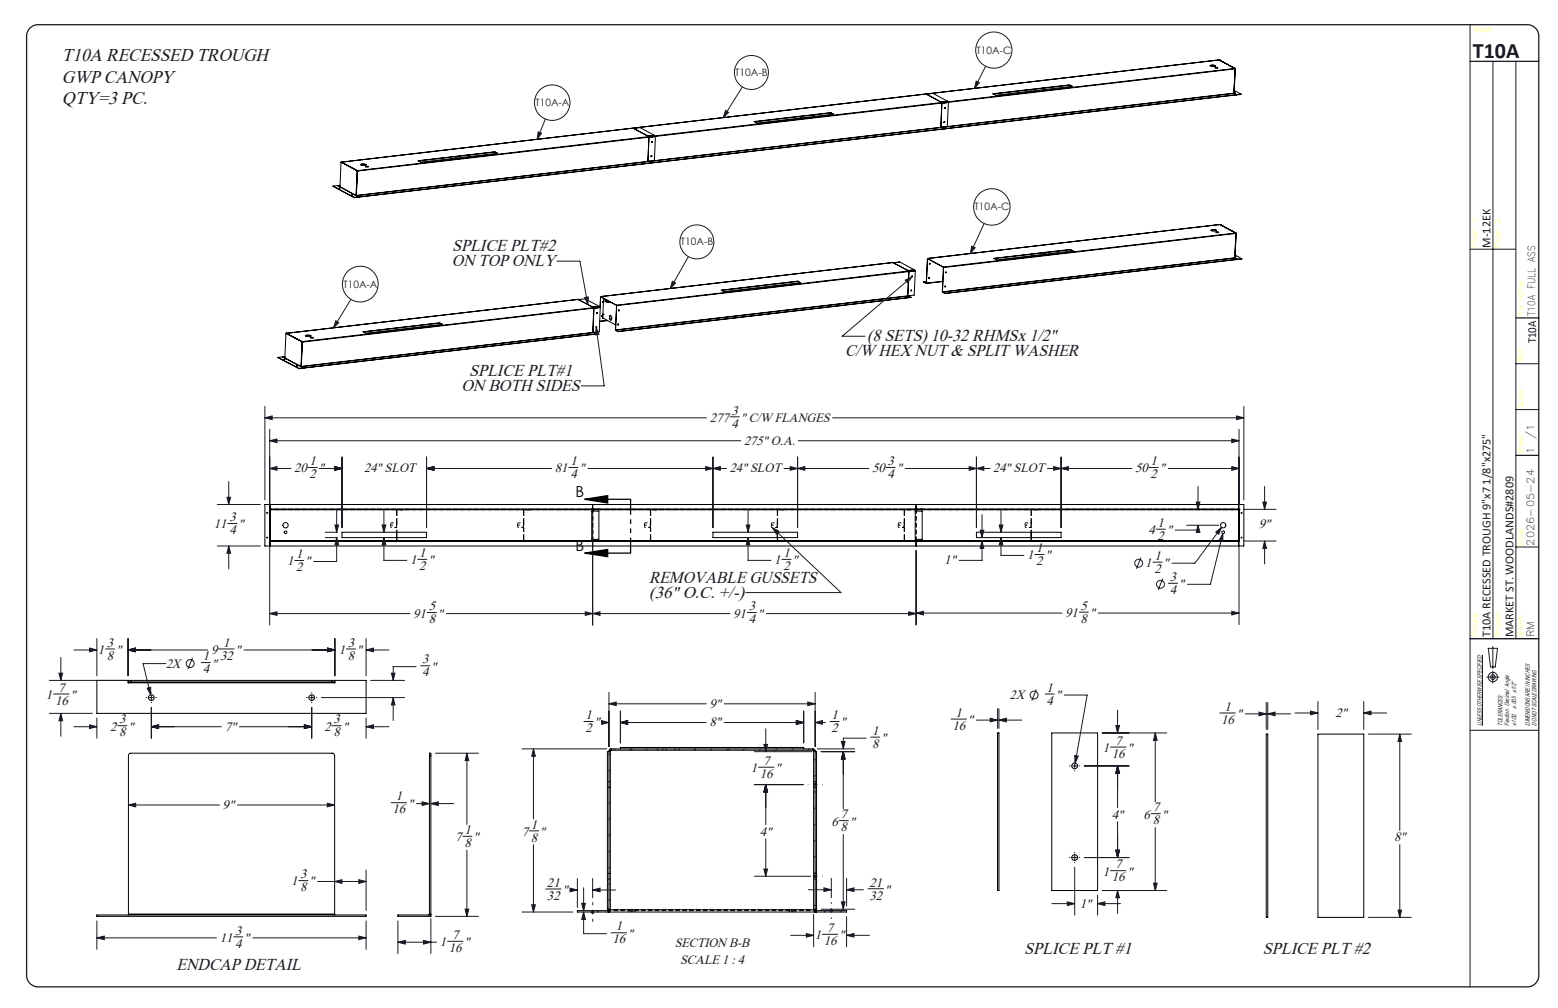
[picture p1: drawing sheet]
<svg xmlns="http://www.w3.org/2000/svg" width="432mm" height="279mm" viewBox="0 0 432 279" stroke-linecap="round" stroke-linejoin="round" font-family="sans-serif">
<defs><g id="words">
<text font-size="6.1" fill="#191924" x="408.2" y="16.1">T10A</text>
<g font-size="5.1" fill="#191924">
<text x="17.2" y="17">T10A RECESSED TROUGH</text>
<text x="17.2" y="22.9">GWP CANOPY</text>
<text x="17.2" y="28.9">QTY=3 PC.</text>
</g>
<g font-size="4.7" fill="#191924">
<text x="125.3" y="69.7">SPLICE PLT#2</text>
<text x="125.2" y="73.8">ON TOP ONLY</text>
<text x="240.3" y="94.6">(8 SETS) 10-32 RHMSx 1/2&quot;</text>
<text x="234.2" y="98.8">C/W HEX NUT &amp; SPLIT WASHER</text>
<text x="130" y="104.2">SPLICE PLT#1</text>
<text x="127.9" y="108.4">ON BOTH SIDES</text>
<text x="179.9" y="161.5">REMOVABLE GUSSETS</text>
<text x="179.9" y="165.7">(36&quot; O.C. +/-)</text>
<text x="48.9" y="268.8">ENDCAP DETAIL</text>
<text x="283.9" y="264.3">SPLICE PLT #1</text>
<text x="350" y="264.3">SPLICE PLT #2</text>
</g>
<g font-size="4.2">
<text x="159.5" y="137.9">B</text>
<text x="159.5" y="152.8">B</text>
</g>
<g font-size="3.7" fill="#191924">
<text x="196.7" y="116.9">277</text>
<text x="202.8" y="114.9">3</text>
<text x="202.8" y="118.5">4</text>
<text x="205.3" y="116.9">&quot; C/W FLANGES</text>
<text x="206.2" y="123.3">275&quot; O.A.</text>
<text x="81.5" y="130.9">20</text>
<text x="85.8" y="129">1</text>
<text x="88.3" y="130.9">&quot;</text>
<text x="101" y="130.9">24&quot; SLOT</text>
<text x="153.8" y="130.9">81</text>
<text x="158.1" y="129">1</text>
<text x="160.6" y="130.9">&quot;</text>
<text x="202.2" y="130.9">24&quot; SLOT</text>
<text x="241.7" y="130.9">50</text>
<text x="246" y="129">3</text>
<text x="248.5" y="130.9">&quot;</text>
<text x="275.3" y="130.9">24&quot; SLOT</text>
<text x="314.6" y="130.9">50</text>
<text x="318.9" y="129">1</text>
<text x="321.4" y="130.9">&quot;</text>
<text x="85.8" y="132.6">2</text>
<text x="158.1" y="132.6">4</text>
<text x="246" y="132.6">4</text>
<text x="318.9" y="132.6">2</text>
<text x="59.3" y="146.5">11</text>
<text x="63.6" y="148.1">4</text>
<text x="63.6" y="144.5">3</text>
<text x="66.1" y="146.5">&quot;</text>
<text x="318.3" y="148">4</text>
<text x="320.8" y="149.6">2</text>
<text x="320.8" y="146">1</text>
<text x="323.4" y="148">&quot;</text>
<text x="348.9" y="146.5">9&quot;</text>
<text x="82.1" y="154.7">1</text>
<text x="116.2" y="154.4">1</text>
<text x="217.1" y="154.4">1</text>
<text x="284.7" y="155.1">1</text>
<text x="287.2" y="153.1">1</text>
<text x="289.7" y="155.1">&quot;</text>
<text x="319.9" y="155.2">1</text>
<text x="79.6" y="156.7">1</text>
<text x="82.1" y="158.3">2</text>
<text x="84.6" y="156.7">&quot;</text>
<text x="113.7" y="156.4">1</text>
<text x="116.2" y="158">2</text>
<text x="118.7" y="156.4">&quot;</text>
<text x="214.6" y="156.4">1</text>
<text x="217.1" y="158">2</text>
<text x="219.6" y="156.4">&quot;</text>
<text x="261.7" y="156.4">1&quot;</text>
<text x="287.2" y="156.7">2</text>
<text x="317.4" y="157.2">1</text>
<text x="319.9" y="158.8">2</text>
<text x="322.5" y="157.2">&quot;</text>
<text x="324.2" y="161.1">3</text>
<text x="324.2" y="164.7">4</text>
<text x="326.7" y="163.1">&quot;</text>
<text x="114.5" y="171.2">91</text>
<text x="118.8" y="172.8">8</text>
<text x="118.8" y="169.2">5</text>
<text x="121.4" y="171.2">&quot;</text>
<text x="203.2" y="171.2">91</text>
<text x="207.5" y="169.2">3</text>
<text x="207.5" y="172.8">4</text>
<text x="210.1" y="171.2">&quot;</text>
<text x="295.2" y="171">91</text>
<text x="299.5" y="169.1">5</text>
<text x="299.5" y="172.7">8</text>
<text x="302" y="171">&quot;</text>
<text x="29.6" y="179.3">3</text>
<text x="61.9" y="179.3">1</text>
<text x="96.4" y="179.3">3</text>
<text x="27.1" y="181.3">1</text>
<text x="29.6" y="182.9">8</text>
<text x="32.2" y="181.3">&quot;</text>
<text x="46" y="185">2X</text>
<text x="56.2" y="183">1</text>
<text x="58.5" y="181.3">9</text>
<text x="58.7" y="185">&quot;</text>
<text x="61" y="182.9">32</text>
<text x="65.3" y="181.3">&quot;</text>
<text x="93.9" y="181.3">1</text>
<text x="96.4" y="182.9">8</text>
<text x="98.9" y="181.3">&quot;</text>
<text x="117" y="183.9">3</text>
<text x="119.5" y="185.9">&quot;</text>
<text x="16.1" y="191.7">7</text>
<text x="56.2" y="186.6">4</text>
<text x="117" y="187.5">4</text>
<text x="290.1" y="191.8">1</text>
<text x="12.7" y="193.7">1</text>
<text x="15.3" y="195.3">16</text>
<text x="19.5" y="193.7">&quot;</text>
<text x="196.6" y="196.2">9&quot;</text>
<text x="279.9" y="193.7">2X</text>
<text x="290.1" y="195.4">4</text>
<text x="292.6" y="193.7">&quot;</text>
<text x="339.4" y="197">1</text>
<text x="30.5" y="202.5">2</text>
<text x="33.1" y="200.5">3</text>
<text x="35.6" y="202.5">&quot;</text>
<text x="62.3" y="202.5">7&quot;</text>
<text x="89.9" y="202.5">2</text>
<text x="92.5" y="200.5">3</text>
<text x="95" y="202.5">&quot;</text>
<text x="162.2" y="203">2</text>
<text x="162.2" y="199.4">1</text>
<text x="164.8" y="201.4">&quot;</text>
<text x="196.6" y="201.4">8&quot;</text>
<text x="230.4" y="199.4">1</text>
<text x="230.4" y="203">2</text>
<text x="233" y="201.4">&quot;</text>
<text x="241.7" y="203.7">1</text>
<text x="264" y="202.3">16</text>
<text x="264.9" y="198.7">1</text>
<text x="268.3" y="200.7">&quot;</text>
<text x="338.5" y="200.6">16</text>
<text x="342.8" y="199">&quot;</text>
<text x="370.1" y="198.7">2&quot;</text>
<text x="33.1" y="204.1">8</text>
<text x="92.5" y="204.1">8</text>
<text x="241.7" y="207.3">8</text>
<text x="244.3" y="205.7">&quot;</text>
<text x="305.6" y="208.5">1</text>
<text x="309" y="206.5">7</text>
<text x="312.4" y="208.5">&quot;</text>
<text x="208.1" y="214">1</text>
<text x="210.6" y="215.6">16</text>
<text x="211.5" y="212">7</text>
<text x="214.9" y="214">&quot;</text>
<text x="308.1" y="210.1">16</text>
<text x="109.7" y="221.9">1</text>
<text x="61.7" y="224.2">9&quot;</text>
<text x="108.8" y="225.5">16</text>
<text x="113.1" y="223.9">&quot;</text>
<text x="233" y="226.8">7</text>
<text x="308.2" y="226.9">4&quot;</text>
<text x="316.9" y="226.9">6</text>
<text x="319.5" y="224.9">7</text>
<text x="322" y="226.9">&quot;</text>
<text x="126.2" y="233.2">7</text>
<text x="128.7" y="231.2">1</text>
<text x="131.2" y="233.2">&quot;</text>
<text x="144.6" y="231.7">7</text>
<text x="147.1" y="229.7">1</text>
<text x="147.1" y="233.3">8</text>
<text x="149.7" y="231.7">&quot;</text>
<text x="210.6" y="231.7">4&quot;</text>
<text x="230.5" y="228.8">6</text>
<text x="233" y="230.4">8</text>
<text x="235.5" y="228.8">&quot;</text>
<text x="319.5" y="228.5">8</text>
<text x="386.4" y="233.2">8&quot;</text>
<text x="128.7" y="234.8">8</text>
<text x="80.7" y="245.4">1</text>
<text x="83.2" y="243.4">3</text>
<text x="85.7" y="245.4">&quot;</text>
<text x="151.6" y="245.8">21</text>
<text x="241" y="245.7">21</text>
<text x="305.6" y="242.7">1</text>
<text x="308.1" y="244.3">16</text>
<text x="309" y="240.7">7</text>
<text x="312.4" y="242.7">&quot;</text>
<text x="83.2" y="247">8</text>
<text x="151.6" y="249.4">32</text>
<text x="155.9" y="247.8">&quot;</text>
<text x="241" y="249.3">32</text>
<text x="245.3" y="247.7">&quot;</text>
<text x="299.3" y="251.6">1&quot;</text>
<text x="170.6" y="257.9">1</text>
<text x="60.9" y="261.1">11</text>
<text x="65.2" y="259.1">3</text>
<text x="65.2" y="262.7">4</text>
<text x="67.7" y="261.1">&quot;</text>
<text x="121.9" y="262.3">1</text>
<text x="124.4" y="263.9">16</text>
<text x="125.3" y="260.3">7</text>
<text x="128.7" y="262.3">&quot;</text>
<text x="169.8" y="261.5">16</text>
<text x="174" y="259.9">&quot;</text>
<text x="187" y="262.6">SECTION B-B</text>
<text x="225.8" y="260.4">1</text>
<text x="228.3" y="262">16</text>
<text x="229.2" y="258.4">7</text>
<text x="232.6" y="260.4">&quot;</text>
<text x="188.5" y="267.1">SCALE 1 : 4</text>
</g>
<g font-size="3.4" fill="#191924">
<text x="413.1" y="68.7" transform="rotate(-90 413.1 68.7)">M-12EK</text>
<text x="425.7" y="95.2" transform="rotate(-90 425.7 95.2)">T10A</text>
<text x="413.1" y="176.6" transform="rotate(-90 413.1 176.6)">T10A RECESSED TROUGH 9&quot;x7 1/8&quot;x275&quot;</text>
<text x="419.4" y="176.6" transform="rotate(-90 419.4 176.6)">MARKET ST. WOODLANDS#2809</text>
</g>
<g font-size="2.8" fill="#191924">
<text x="270.7" y="14.8">T10A-C</text>
<text x="203.8" y="21.1">T10A-B</text>
<text x="148.4" y="29.4">T10A-A</text>
<text x="270.1" y="58.3">T10A-C</text>
<text x="188.7" y="68">T10A-B</text>
<text x="95.2" y="79.7">T10A-A</text>
<text x="425.5" y="87.7" transform="rotate(-90 425.5 87.7)">T10A FULL ASS</text>
<text x="425.2" y="125.8" transform="rotate(-90 425.2 125.8)">1</text>
<text x="425.2" y="121.7" transform="rotate(-90 425.2 121.7)">/1</text>
<text x="425.2" y="151.2" transform="rotate(-90 425.2 151.2)">2026-05-24</text>
<text x="425.2" y="176.6" transform="rotate(-90 425.2 176.6)">RM</text>
</g>
<g font-size="2.1" fill="#ff0">
<text x="408.2" y="8.9">Sheet:</text>
<text x="409.5" y="68.7" transform="rotate(-90 409.5 68.7)">Finish 1:</text>
<text x="415.8" y="68.7" transform="rotate(-90 415.8 68.7)">Finish 2:</text>
<text x="422.2" y="87.7" transform="rotate(-90 422.2 87.7)">File name:</text>
<text x="422.2" y="100.4" transform="rotate(-90 422.2 100.4)">REV.:</text>
<text x="422.2" y="113.1" transform="rotate(-90 422.2 113.1)">Scale:</text>
<text x="422.2" y="125.8" transform="rotate(-90 422.2 125.8)">Sheet:</text>
<text x="422.2" y="151.2" transform="rotate(-90 422.2 151.2)">Date:</text>
<text x="409.5" y="176.6" transform="rotate(-90 409.5 176.6)">Fixture:</text>
<text x="415.8" y="176.6" transform="rotate(-90 415.8 176.6)">Project:</text>
<text x="422.2" y="176.6" transform="rotate(-90 422.2 176.6)">Drawn:</text>
</g>
<g font-size="1.7" fill="#191924">
<text x="420.2" y="196.6" transform="rotate(-90 420.2 196.6)">± .005 ±1/2°</text>
<text x="410.7" y="201.1" transform="rotate(-90 410.7 201.1)">UNLESS OTHERWISE SPECIFIED:</text>
<text x="416.4" y="201.1" transform="rotate(-90 416.4 201.1)">TOLERANCES:</text>
<text x="418.3" y="201.1" transform="rotate(-90 418.3 201.1)">Fraction Decimal Angle</text>
<text x="420.2" y="201.1" transform="rotate(-90 420.2 201.1)">±1/32</text>
<text x="424" y="201.1" transform="rotate(-90 424 201.1)">DIMENSIONS ARE IN INCHES</text>
<text x="425.9" y="201.1" transform="rotate(-90 425.9 201.1)">DO NOT SCALE DRAWING</text>
</g>
</g></defs>
<g fill="none" stroke="#191924" stroke-width=".28">
<path d="M273.2 18.4l-3.1 6.1M407.4 6.8v266.7M413.8 17v160M420.1 17v160M149.2 36.5l.9 .4-1.2 1.7zM151.2 33l-2.3 5.6M201.1 30.6l.8 .6-1.5 1.4zM205.7 24.1l-5.3 8.5M270.5 22.5l.9 .4-1.3 1.6zM154.4 72.4h6.3l2.2 12M186.3 78l.9 .5-1.4 1.5zM190.8 71.2l-5 8.8"/>
<path d="M250.9 77.6l1.9-.9-1.3 1.7zM252.8 76.7l-19.4 16.5h6.3M269.3 68.2l1 .5-1.4 1.6zM272.8 61.9l-3.9 8.4M407.4 69.1h12.7M93.1 88.9l.8 .5-1.5 1.5zM97.3 83l-4.9 7.9M162.1 82.5l1-.2-.2 2.1zM165.2 90.8l.8 1.9-1 .2zM165.2 90.8l2.3 16.2h-6.4M73.4 115.8l2-.5v1zM73.4 112.6v26"/>
<path d="M73.4 115.8h122.4M74.8 119v21M202.4 115.5h2.5M230.8 115.8h113.9M342.7 115.3l2 .5-2 .5zM343.4 119v21M344.7 112.6v26M420.1 113.5h6.4M420.1 100.8h6.4M60.2 139.8h11.9M62.9 137.8h1l-.5 2zM63.4 133.5v6.3"/>
<path d="M74.8 122.2l2-.5v1zM74.8 129.9l2-.6v1.1zM74.8 122.2h130.5M74.8 129.9h5.8M85.4 129.6h2.5M88.4 129.9h6.4M92.7 129.3l2.1 .6-2.1 .5zM94.8 126.7v19.6M118.2 129.9l2.1-.6v1.1zM118.2 129.9h34.7M118.2 126.7v19.6M157.7 129.6h2.5"/>
<path d="M162.9 129.9h38.5M195.6 129.3l2 .6-2 .5zM197.6 129.9l2-.6v1.1zM197.6 126.7v19.6M217.3 129.9h23.5M219 129.3l2.1 .6-2.1 .5zM221.1 129.9l2-.6v1.1zM221.1 126.7v19.6M221.2 122.2h122.2M245.6 129.6h2.5M250.9 129.9h23.5M268.6 129.3l2 .6-2 .5z"/>
<path d="M270.6 129.9l2.1-.6v1.1zM270.6 126.7v19.6M290.3 129.9h23.4M292 129.3l2.1 .6-2.1 .5zM294.1 129.9l2-.6v1.1zM294.1 126.7v19.6M318.5 129.6h2.5M323.8 129.9h19.6M331.5 139.2h1.1l-.6 2zM332 134.8v6.4M341.4 121.7l2 .5-2 .5zM341.4 129.3l2 .6-2 .5z"/>
<path d="M350 139.2h1l-.5 2zM350.5 134.8v6.4M60.2 151.3h11.9M63.1 145.1h2.6M63.4 151.3l.5 2.1h-1zM63.4 151.3v6.4M74.8 151.1v22.1M81.7 155.4h2.5M90.1 147.5h3.4M90.1 149h3.4M92.8 145.5h1l-.5 2zM93.3 149l.5 2h-1z"/>
<path d="M93.3 149v6.6h-6.3M93.3 141.2v6.3M105.9 145.5h1l-.5 2zM106.4 149l.5 2h-1zM106.4 149v6.3h6.3M106.4 141.2v6.3M115.8 155h2.5M164.3 142.6v30.6M206.8 145.5h1l-.5 2zM207.3 149l.5 2h-1zM207.3 149v6.3h6.4M207.3 141.2v6.3"/>
<path d="M214 146.2l1.8 1-.6 .8zM214 146.2l19.1 18.1h-26.4M216.7 155h2.6M253.9 152.6v20.6M271.6 147h1.1l-.5 2zM272.2 150l.5 2h-1.1zM272.2 150v5.3h-6.4M272.2 142.7v6.3M276.9 145.5h1.1l-.6 2zM277.4 149l.6 2h-1.1zM277.4 149v5h6.4M277.4 141.2v6.3"/>
<path d="M286.8 153.7h2.5M316.2 154.6l-1.2 3.1M319.5 155.8h2.6M320.4 146.7h2.6M328.9 145.6h8.8M332 145.6l.6 2h-1.1zM332 145.6v1.3h-6.3M336.9 147.5l1.7-1.3-.9 1.9zM338.6 146.2l-7.4 9.9h-6.4M338.9 147.9v2.1l-1-.2zM338.9 147.9l-3.4 14.1h-6.4M343.4 151.1v22"/>
<path d="M344.6 141.2h9.1M344.6 150h9.1M350.5 150l.5 2h-1zM350.5 150v6.3M420.1 151.6h6.4M24.8 179.6l2 .6-2 .5zM26.8 177v10.3M29.2 179.9h2.5M35.5 177v10.3M60.6 179.9h4.3M74.8 170.1l2-.5v1zM74.8 170.1h38.8"/>
<path d="M90.8 179.6l2 .6-2 .5zM92.8 177v10.3M96 179.9h2.5M101.5 177v10.3M118.4 169.8h2.6M123.7 170.1h78.6M162.2 169.6l2.1 .5-2.1 .5zM164.3 170.1l2-.5v1zM207.1 169.8h2.6M212.4 170.1h41.5M251.8 169.6l2.1 .5-2.1 .5zM253.9 169.9l2-.5v1.1z"/>
<path d="M253.9 169.9h40.4M299.1 169.7h2.5M304.4 169.9h39M322.3 160.4l-1.3 3.1M323.8 161.7h2.6M341.4 169.4l2 .5-2 .6zM407.4 177h19.1M412.5 179.7h2.5l-.6 5.2h-1.3zM413.7 179.2v6.1M13.7 188.6h21.3M13.7 197.7h11.9M14.9 192.4h4.3"/>
<path d="M16.3 186.6h1.1l-.5 2zM16.9 197.7l.5 2.1h-1.1zM16.9 182.2v6.4M16.9 197.7v6.4M20.5 180.2h6.3M26.8 199v5.6M35.5 180.2l2-.6v1.1zM35.5 180.2h22.1M40.5 193.4h.2M40.8 190.7l1-.2-.1 2.1zM41.3 193.4h1.3M41.9 191.9v.2"/>
<path d="M41.9 192.7v1.3M41.9 194.6v.2M41.9 196.1v8.5M43.2 193.4h.2M46 183.9h-6.3l2 8.7M53.3 182.4l-1.2 3.1M55.8 183.7h2.5M67.7 180.2h25.1M84.9 193.4h.2M85.8 193.4h1.2M86.4 191.9v.2M86.4 192.7v1.3"/>
<path d="M86.4 194.6v.2M86.4 196.1v8.5M87.7 193.4h.1M89.1 193.4h23M101.5 180.2l2-.6v1.1zM101.5 199v5.6M101.5 180.2h6.3M102.7 188.6h9.4M108.5 186.6h1l-.5 2zM109 193.4l.5 2h-1zM109 193.4v6.3M115.3 184.8h-6.3v3.8"/>
<path d="M116.6 184.5h2.5M161.8 200h2.6M166.7 199.7l2.1 .6-2.1 .5zM168.8 195.1l2-.5v1zM168.8 191.9v15M168.8 195.1h26.9M171.9 197.1v8.8M200.7 195.1h25.2M220.7 199.7l2 .6-2 .5zM222.7 197.1v8.8M223.9 194.6l2 .5-2 .5zM225.9 191.9v15"/>
<path d="M230 200h2.6M263.6 199.3h4.3M270.6 199.6h5.9M274.4 199.1l2.1 .5-2.1 .5zM276.5 196.4v5.5M276.9 199.6l2-.5v1zM276.9 196.4v5.5M276.9 199.6h6.3M287.2 191.1l-1.2 3.1M289.7 192.4h2.5M295 192.7h6.3l-3.3 18.8M309.7 196.8v6.4"/>
<path d="M338.1 197.6h4.3M345.1 197.9h5.8M348.9 197.4l2 .5-2 .5zM350.9 194.7v7.5M351.4 197.9l2-.5v1zM351.4 194.7v7.5M351.4 197.9h6.3M358.9 197.6h6.4M363.2 197.1l2.1 .5-2.1 .5zM365.3 194.5v7.7M378 197.6l2-.5v1zM378 197.6h6.3"/>
<path d="M378 194.5v7.7M410.9 181.5v19.6M412.1 187.7h3.3M413.7 186v3.4M20.5 201.4h6.3M24.8 200.9l2 .5-2 .5zM32.7 201.2h2.5M41.9 201.4l2.1-.5v1zM41.9 201.4h19.4M66.4 201.4h20M84.3 200.9l2.1 .5-2.1 .5zM92 201.2h2.6"/>
<path d="M101.5 201.4l2-.5v1zM101.5 201.4h6.3M120.7 208.8h11.9M129.4 208.8l.5 2h-1zM129.4 208.8v19.7M144.7 207.6h23.4M147.8 207.6l.6 2h-1zM147.8 207.6v19.4M167.1 200.3h1.7M169.2 208.8l-.4 .4M169.2 213.3l-.4 .4M169.2 217.8l-.4 .4"/>
<path d="M170.4 207.6l-.4 .4M171.9 200.3l2.1-.6v1.1zM171.9 200.3h23.8M174.9 207.6l-.4 .4M179.4 207.6l-.4 .4M183.9 207.6l-.5 .4M188.3 207.6l-.3 .4M192.8 207.6l-.4 .4M197.3 207.6l-.4 .4M200.7 200.3h22M201.8 207.6l-.4 .4M206.3 207.6l-.4 .4"/>
<path d="M209.1 217.5h13.5M209.1 208.4h15.9M210.2 212.7h4.3M210.8 207.6l-.4 .4M211.7 206.3h1l-.5 2.1zM212.2 217.5l.5 2h-1zM212.2 202v6.4M212.2 217.5v11.1M215.3 207.6l-.4 .4M219.8 207.6l-.4 .4M224.3 207.6l-.4 .4M225.4 217.5h1"/>
<path d="M225.6 217.1l.7 .7M225.9 200.3l2-.6v1.1zM225.9 210.4l-.4 .4M225.9 214.9l-.4 .4M225.9 219.4l-.4 .4M225.9 217v1M225.9 200.3h2.9M226.3 217.1l-.7 .7M226.5 207.6h10.4M227.6 208.4h9.3M233.2 205.5h1l-.5 2.1zM233.7 208.4l.5 2h-1z"/>
<path d="M233.7 208.4v15.8M240.1 204.6h-6.4v3M241.3 204.3h2.5M296.4 212.3h.2M297.2 212.3h1.3M297.9 209.4l.9 .2-.8 1.9zM297.9 210.9v.1M297.9 211.7v1.2M297.9 213.6v.1M299.1 212.3h.2M300.5 212.3h12.4M305.5 203.2h17.9"/>
<path d="M307.8 207.1h4.2M309.2 201.1h1.1l-.6 2.1zM309.7 212.3l.6 2h-1.1zM309.7 212.3v11.5M320.2 203.2l.5 2h-1zM320.2 203.2v19M379.2 203.5h11.9M387.9 203.5l.5 2h-.9zM387.9 203.5v26.7M407.4 202.4h19.1M35.6 223.1l2-.5v1.1zM35.6 223.1h25.2"/>
<path d="M65.8 223.1h26.9M90.7 222.6l2 .5-2 .6zM108.4 222.5h4.3M115.4 222.7h3.6M117 222.2l2 .5-2 .6zM119.4 222.7l2.1-.5v1.1zM119.4 222.7h6.4M128.3 231.8h2.5M129.4 235.7v18.3M146.7 230.3h2.6M147.8 234.1v18.7M169.2 222.3l-.4 .4"/>
<path d="M169.2 226.8l-.4 .4M169.2 231.2l-.4 .5M169.2 235.8l-.4 .3M212.2 232.5v10.4M225.9 223.9l-.4 .4M225.9 228.4l-.4 .4M225.9 232.9l-.4 .4M225.9 237.4l-.4 .4M232.6 227.5h2.5M233.7 231.3v20.7M296.4 237.7h.2M297.2 237.7h1.3"/>
<path d="M297.9 236.3v.1M297.9 237.1v1.2M297.9 239v.1M299.1 237.7h.2M300.5 237.7h12.4M309.2 235.7h1.1l-.6 2zM309.7 227.8v9.9M319.1 225.5h2.5M320.2 229.4v17.4M387.9 234.1v20.2M26.8 260l2.1-.5v1zM26.8 255.3v7.8"/>
<path d="M26.8 260h33.2M64.8 259.7h2.5M70.1 260h31.4M82.8 244.1h2.5M88.1 244.3h13.4M92.7 244.3l2.1-.5v1.1zM99.4 243.8l2.1 .5-2.1 .6zM99.4 259.5l2.1 .5-2.1 .5zM101.5 241.2v11.1M101.5 255.3v7.8M110.3 255.3v9M119.4 254.6v9.7"/>
<path d="M120.7 254h11.9M128.9 252h1l-.5 2zM144.7 252.8h14M147.4 250.8h1l-.6 2zM151.2 246.4h4.3M158 246.2l2 .5-2 .5zM158.2 246.7h1.8M160 243.5v8M161.2 250.4h1l-.5 2zM161.7 252.8l.5 2h-1zM161.7 252.8v6h6.4M161.7 246.1v6.3"/>
<path d="M163.8 252.8h.9M163.9 252.4l.7 .8M164.3 246.7l2-.5v1zM164.3 243.5v5.3M164.3 252.3v1M164.3 246.7h6.3M164.6 252.4l-.7 .8M165.9 252.4l-.3 .4M169.2 240.2l-.4 .4M169.2 244.7l-.4 .4M169.2 249.2l-.4 .4M169.4 258.6h4.2"/>
<path d="M174.6 252.4h1M174.8 252.1l.7 .7M175.1 251.9v1M175.5 252.1l-.7 .7M209.1 242.9h15.5M211.7 240.9h1l-.5 2zM219 252.4h1.1M219.1 259.3h6.4M219.2 252.1l.7 .7M219.6 251.9v1M219.9 252.1l-.7 .7M223.5 258.8l2 .5-2 .5z"/>
<path d="M224 246.6h6.4M225.4 242.9h1M225.5 253.4v9M225.6 242.5l.7 .7M225.9 241.9l-.4 .4M225.9 250.8l-.4 .4M225.9 242.4v1M226.3 242.5l-.7 .7M227.6 252h9.3M227.9 259h4.3M228.4 246.1l2 .5-2 .5zM228.8 252.4l-.4 .4"/>
<path d="M229.9 252.4h1M230 252.1l.8 .7M230.4 243.5v5.3M230.4 251.9v1M230.8 252.1l-.8 .7M233.2 250h1l-.5 2zM233.2 252.5l-.3 .3M234.6 259.3l2.1-.5v1zM234.6 246.6l2.1-.5v1zM234.6 243.5v7.6M234.6 254.1v8.3M234.6 259.3h6.4"/>
<path d="M234.6 246.6h4.7M240.6 246.3h4.3M291.5 250.5h6.4M295.8 250l2.1 .5-2.1 .5zM297.9 240.4v13.2M304.2 250.5l2-.5v1zM304.2 248.1v5.5M304.2 250.5h6.4M305.5 246.8h17.9M307.8 241.3h4.2M309.7 246.8l.6 2h-1.1zM309.7 246.8v6.4"/>
<path d="M319.7 244.8h1l-.5 2zM379.2 254.3h11.9M387.5 252.3h.9l-.5 2zM110.3 261.2l2-.5v1zM110.3 261.2h10.7M117.4 260.7l2 .5-2 .5zM124 260.9h4.3"/>
<circle cx="275.4" cy="13.9" r="5"/>
<circle cx="153.1" cy="28.5" r="4.9"/>
<circle cx="208.3" cy="20.1" r="4.7"/>
<circle cx="274.9" cy="57.4" r="5"/>
<circle cx="99.9" cy="78.7" r="5"/>
<circle cx="193.1" cy="67" r="4.7"/>
<circle cx="315.6" cy="156.1" r="1.08"/>
<circle cx="321.6" cy="161.9" r="1.09"/>
<circle cx="52.7" cy="183.9" r="1.09"/>
<circle cx="286.6" cy="192.6" r="1.09"/>
<circle cx="413.7" cy="187.7" r=".66"/>
<circle cx="413.8" cy="187.7" r="1.29"/>
</g>
<path d="M8.2 7.9l.8-.7 1.3-.4h413a3.2 3.2 0 0 1 3.2 3.2v260.4a3.2 3.2 0 0 1-3.2 3.1h-412.8a3.2 3.2 0 0 1-3.1-3.1v-260.6l.4-1.3zM407.4 17h19.1M420.1 88.1h6.4M420.1 126.2h6.4M407.4 177h19.1" fill="none" stroke="#191924" stroke-width=".35"/>
<g fill="none" stroke="#000" stroke-width=".28">
<path d="M335.4 18.2l.6-.2a.54 .54 0 0 1 .8 .4l-.8 .1zM335.4 18.2l.9-.1 .6 .2M336.8 18.7l.7 .1zM336.8 18.8h.7M337.9 16.6h.1M337.9 16.6l-81.1 9.5M337.9 16.6l4.3 2.4M337.9 16.6l4.4 2.3M342.2 19l.1 .1M342.2 19l-162.4 19M342.3 18.9v.2M342.3 19.1l-81.3 9.5"/>
<path d="M342.3 19.1l-.3 6.7M342.3 18.9l-.1 .1M342.3 19.1h.1M342.3 19.1l-.2 6.7M175.6 35.6l4 2.2M175.6 35.6l4 2.1M175.6 35.6l1.8-.2 4 2.1M175.6 35.5h.1M175.6 35.5l-81 9.4M175.6 35.5l.2 .1M179.6 37.7v.1M179.8 37.7l.2 .2"/>
<path d="M179.8 38l-.2 6.7M179.8 38l.1 .1M180 37.9l.1 .1M180 37.9l-81 9.4M180.7 39.2v.3zM181.4 37.5l-1.8 .3M181.4 37.5l-1.8 .2M181.6 37.8l-.2 6.8-1.8 .2M209 33.7l21.3-2.5 .7 .4-21.2 2.5zM221.9 32.2v.5M225.2 31.9l.7 .3M230.3 31.2v.1"/>
<path d="M230.3 31.3l-21.2 2.5M230.3 31.3l.6 .3M256.8 26h.1M256.8 26l-81.2 9.5M256.8 26l.1 .1M256.8 26.1l4 2.2M256.9 26l.1 .1M258.6 25.9l4 2.1M260.7 35.3h.1M260.9 35.3h.1M261 35.3h.1M261 35.3l.7 .4"/>
<path d="M261 35.3l-81.2 9.5M261 28.3l.2 .1M261 28.6h.1M261 28.6l-.2 6.7M261.2 28.4l.1 .1M261.2 28.4h.1M261.3 28.5h.1M261.7 33.9h.1M261.7 35.7h.1M261.7 35.7l-81.3 9.5M261.8 33.7l-.1 .2zM261.9 29.8l-.1 .2z"/>
<path d="M262.6 28l-163.5 19.4M262.6 28l-1.8 .3M262.8 28.4l-.3 6.7M275.2 26l21.2-2.5 .8 .4-21.3 2.5zM285.6 24.8v.5M288.9 24.4l.7 .4M289 24.4l.6 .4M296.4 23.5v.1M296.4 23.6l-21.1 2.4M296.4 23.6l.7 .4M342 25.8v.1M342 25.8l-81.2 9.5"/>
<path d="M342 25.8l.1 .1M342 25.9l-81 9.4M342 25.9l.7 .3M342.1 25.5l.1 .1M342.1 25.8v.1M342.1 25.9h.1M342.1 25.1l1.9 1M342.1 25.9h-.1M342.7 26.2l-81 9.5M344 26.1l-1.3 .1M92.3 51.6l5.8 3.2M92.3 51.6l5.8 3.1"/>
<path d="M93.6 51.4l.6 .4M94 52.2h.2M94.2 51.8h.1M94.2 51.8l4.5 2.4M94.2 51.4l-1.9 .2M94.5 44.9h.1M94.6 44.9l-.4 6.9M94.6 44.9l4.4 2.4M94.6 44.9h.1M97.4 54h.3zM97.5 54h.1M98.1 54.7v.1"/>
<path d="M98.7 54.2h.1M98.7 54.2l.7 .4M99 47.3l.1 .1M99 47.3v.1M99 47.3h.1M99 47.4l-.3 6.8M99.1 47.4h.1M99.1 47.4l-.4 6.8M99.4 54.6h.1M99.4 54.6l-1.3 .1M99.4 54.6l-1.3 .2M100 45.6l.4-.1a.69 .69 0 0 1 1 .3l-.9 .1z"/>
<path d="M100 45.6l.9-.1 .6 .2M101.4 46.1l.7 .1zM101.4 46.2h.7M115.9 44.6l21.2-2.5 .8 .4-21.3 2.4zM126.4 43.4v.4M130.2 43.4l-.6-.4 .7 .4M137.1 42.1l-21.1 2.5M179.6 44.7v.1M179.8 44.7h.1M179.8 44.7v.1M179.8 44.8l.6 .4M179.8 44.7l-81.1 9.5"/>
<path d="M180.4 45.2h.1M180.4 45.2l-81 9.4M180.6 43.1l-.2 .3zM221.1 77.9v.1M221.1 78l-21.1 2.5M221.1 78l.7 .4M247.6 72.8l1.8-.2 4 2.2M247.6 72.7h.1M247.6 72.8l4 2.2M247.7 72.7l-81.2 9.5M249.1 72.7h.1M249.1 72.7h-1.4"/>
<path d="M251.6 75h.1M251.8 75l.3 .1M251.9 75.3l-.3 6.7 .3-6.7M251.9 75.3h.1M252.1 75.1v.1M252.1 75.1l-81.2 9.5M252.1 75.2l-81.2 9.5M252.1 75.2v.1M252.8 76.5v.1M252.8 76.6l-.1 .1M253.4 74.8l-1.8 .2M253.6 75.1l-1.7 .2"/>
<path d="M253.6 75.1h.1M253.7 75.1l-.3 6.7-82.8 9.7M253.7 75.1l-1.8 .2M256 78.1l.7 .5M256 78.1l.7 .4M256.7 78.5h.1M256.7 78.5v.1M256.8 78.5l-.1 .1M256.8 78.1h-.8M257 71.7l.1 .1M257 71.7l-.3 6.8M257.1 71.7v.1"/>
<path d="M257.1 71.7l4.3 2.4M257.1 71.8h.1M257.1 71.6l-.1 .1M257.1 71.6v.1M257.1 71.6l4.4 2.4M257.4 77.1h.1M257.5 76.9v.2M257.6 73.2h.1M257.7 73l-.1 .2M261.3 78l-4.6 .6M261.3 78l-4.5 .5M261.4 74.1h.1"/>
<path d="M261.5 74v.2M261.5 74.1v.1M261.5 74l-.1 .1M261.5 74.1l-.3 6.8M261.5 74.2l-.3 6.7M262 79.3l-.1 .2M262.1 75.4l-.1 .2M275.4 71.6l21.3-2.5 .7 .4-21.2 2.5zM285.9 70.4v.5M289.1 70.1l.7 .3M289.2 70.1l.6 .3M296.7 69.1v.1"/>
<path d="M296.7 69.2l-21.2 2.4M296.7 69.2l.6 .4M335.6 63.8l.8-.2 .7 .3-1 .2zM335.6 63.9l.9-.2 .6 .2M337 64.4l.7 .1zM337 64.4h.7M337.7 64.4v.1M338.1 62.2h.1M338.1 62.2l-81 9.4M338.1 62.2l4.4 2.4M342.2 71.5h.1M342.2 71.5l-81 9.4"/>
<path d="M342.3 71.5l-81.1 9.5M342.3 71.5l.6 .4M342.3 71.1l.2 .1M342.3 71.2h.2M342.3 71.4v.1M342.3 71.4l-.1 .1M342.3 70.7l1.9 1M342.3 71.5h.1M342.5 64.6v.1M342.5 64.6l-81 9.4M342.5 64.6h.1M342.5 64.6l.1 .1"/>
<path d="M342.5 64.7l-81 9.5M342.5 64.7l-.3 6.8M342.6 64.7h-.1M342.6 64.7l-.3 6.7M342.9 71.9l-81 9.4M342.9 71.9h.1M342.9 71.9l-81 9.5M344.2 71.7l-1.3 .2M77 99.1l5.9 3.1M77 99.1l5.9 3M78.3 98.9l.7 .3M78.3 98.9l-1.3 .2"/>
<path d="M78.7 99.6h.3zM78.8 99.6l.1 .1M78.9 99.3h.1M78.9 99.3l4.5 2.3M79 99.2l-.1 .1M79 98.8l-.7 .1M79.3 92.4h.1M79.3 92.4l-.3 6.8M79.3 92.4l4.3 2.3M79.3 92.4l4.4 2.3M83.6 94.7l.1 .1M83.6 94.7h.1"/>
<path d="M83.7 94.7v.1M83.7 94.7h.1M83.7 94.8h.1M83.7 94.8l-.3 6.8M83.7 94.8l-.2 6.8M84.7 93.1l1-.1 .5 .2M84.7 93h1.5a1.01 1.01 0 0 1-1.4 .2zM86.1 93.6l.7 .1zM86.1 93.6l.7 .1M100.6 92l21.2-2.5 .8 .4-21.2 2.5zM121.8 89.5h.1M121.8 89.5l.7 .4"/>
<path d="M160.3 83h.1M160.3 83l4 2.2M160.3 83v.1M160.3 83l1.8-.2 4 2.1M160.4 83l-81.1 9.4M160.4 83h.1M164.3 85.1v.1M164.5 92.1h.1M164.5 92.1v.1M164.5 92.1l-81 9.5M164.5 85.2l.2 .1M164.5 92.2l-81 9.4"/>
<path d="M164.5 92.2l.7 .3M164.6 85.4l1.8-.2-.3 6.8-1.8 .1zM164.7 85.3l.1 .1M164.7 85.3l-81 9.4M164.8 85.4l-81.1 9.4M164.8 85.4h.1M165.2 92.5l-81 9.5M165.3 90.5l-.1 .3M165.5 86.6l-.2 .3M166.1 84.9l-1.8 .2M166.1 84.9l-1.8 .3M166.3 85.2h.1"/>
<path d="M166.5 82.3h.1M166.5 82.2v.1M166.5 82.3l4.4 2.3M166.5 82.3l-.2 2.9M166.8 87.7h.1M166.9 87.4v.3M167 83.7h.1M167 88.1h.1M167 88.1l3.6 2M167.1 87.1h.1M167.1 87.1l-.1 1M167.1 83.5l-.1 .2"/>
<path d="M167.3 82.7l-.2 4.4M167.7 83.5h.1M167.7 83.4v.1M167.7 83.4l.5 .2M167.7 83.5l.5 .2M168.2 83.7h.3M168.2 83.6l.3 .1M168.2 83.6v.1M168.2 83.5h.2zM168.3 88.8l-2.1 .2M168.3 83.3l-.6 .1M168.4 88.9l-2.2 .2"/>
<path d="M168.5 83.7h.1M169 83.6l-.5 .1M169 87.5a.62 .62 0 0 1 .6 .4 .62 .62 0 0 1-.2 .7 .48 .48 0 0 1-.5-.2 .48 .48 0 0 1 0-.6zM169.1 83.7h-.6M169.2 87.4l-.1 .2a.91 .91 0 0 0 .2 1.1M169.3 88.7h.1M170.6 91.4v.1M170.6 91.4h.1M170.6 91.5l.7 .4M170.6 91.5h.1M170.9 84.6v.1M170.9 84.6h.1"/>
<path d="M170.9 84.7l-.3 6.7M171.3 90l.1-.2-.1 .3M171.5 85.9v.2M171.6 85.9l-.2 .2M171.6 86v.1M199.9 80.4l21.2-2.5 .8 .5-21.3 2.4zM251.8 82h.1M251.8 82l.7 .4M251.8 82l-81.2 9.4M252.5 82.4h.1M252.5 82.4l-81.2 9.5M252.6 80.4l-.1 .2"/>
<path d="M261.2 80.9v.1M261.2 80.9h.1M261.2 81l.7 .4M261.2 81h.1M261.9 81.3v.1M82.2 101.4l.2 .1zM82.3 101.5h.1M82.9 102.1v.1M83.4 101.6h.1M83.5 101.6h.1M83.5 101.6l.7 .4M83.5 101.6h-.1"/>
<path d="M84.2 102h.1M84.2 102l-1.3 .1M84.2 102l-1.3 .2M73.4 139.8h271.3v11.5h-271.3zM74.8 139.8v1.3M164.3 139.8v1.3M253.9 139.8v1.3M343.3 139.8v1.3M74.7 141.2l.1 .1M74.7 150h.1M74.7 141.2h.1M74.7 141.2h268.7"/>
<path d="M74.7 141.2v8.8h268.7v-8.8M74.8 149.9v.1M74.8 141.3h268.6M74.8 149.9h268.6M74.8 150h268.6M74.8 141.3v8.6M74.8 141.1v10.2M74.8 141.1h268.5M94.8 147.5h23.4v1.5h-23.4zM109.9 147.5v1.5M164 141.7h2v7.8h-2zM164 141.1v.1"/>
<path d="M164 150h.1M164.3 149.5v.5M164.3 141.2v.5M164.3 150v1.3M166 141.1v.1M166 150h.1M197.6 147.5h23.5v1.5h-23.5zM215.4 147.5v1.5M215.5 147.5v1.5M253.6 141.7h2v7.8h-2zM253.6 141.1v.1M253.6 150h.1"/>
<path d="M253.9 149.5v.5M253.9 141.2v.5M253.9 141.2h.1M253.9 150h.1M253.9 150v1.3M255.6 141.1v.1M255.6 150h.1M270.6 147.5h23.5v1.5h-23.5zM285.8 147.5v1.5M343.3 141.1v10.2M343.4 149.9v.1M343.4 150h.1"/>
<path d="M343.4 141.3v8.6M343.4 141.2v.1M343.4 141.2h.1M26.8 188.6h8.7v.7h57.3v-.7h8.7v9.1h-74.7zM35.6 189h.7M35.6 189v.3M36.3 188.6h-.7v.4M36.3 188.6v.4M36.3 189h55.7M36.3 188.6h55.7M92 189h.7M92 188.6h.7v.4"/>
<path d="M92 188.6v.4M92.7 189v.3M119 209.5v-.7h.4v.7M119 209.5v43.9M119 209.5h.4M119.4 209.5v43.9M168.8 208.4h-.5v43.6h.5M171.9 207.6v-.4h50.8v.4M225.9 208.4h.4v43.6h-.4M276.5 203.2h.4v43.6h-.4zM291.5 203.2h12.7v43.6h-12.7zM350.9 203.5h.5v50.8h-.5z"/>
<path d="M365.3 203.5h12.7v50.8h-12.7zM26.8 253.6h74.7v.4h-74.7zM35.6 253.4v.2M35.6 253.4v-43.9a.66 .66 0 0 1 .7-.7l56.1 .1 .3 .6v43.9M35.6 253.4h57.1M92.7 253.4v.2M110.3 253.6h9.1v.4h-9.1zM119 253.4l-.2 .2M119 253.4h.4M119.4 253.4v.2M168.7 252.8h.1M168.7 252.8h57.3"/>
<path d="M168.8 252.8h.1M169.2 252.2l-.1 .3-.5 .3h-8.6v-.4h8.6l.2-.2v-44.1l.5-.5h56.1l.3 .2 .2 .4v44.1l.2 .1h8.5v.4h-8.6l-.4-.3-.1-.3M169.2 252.2v-44.1l.1-.1h56.1l.1 44.2M169.2 252.2h56.3M225.9 252.8h.1M226 252.8h.1"/>
<circle cx="180.7" cy="39.4" r=".12"/>
<circle cx="261.7" cy="33.8" r=".12"/>
<circle cx="261.9" cy="29.9" r=".12"/>
<circle cx="94.1" cy="52.1" r=".09"/>
<circle cx="180.5" cy="43.3" r=".11"/>
<circle cx="252.7" cy="76.6" r=".12"/>
<circle cx="257.5" cy="77" r=".12"/>
<circle cx="257.7" cy="73.1" r=".13"/>
<circle cx="261.9" cy="79.4" r=".12"/>
<circle cx="262.1" cy="75.5" r=".12"/>
<circle cx="165.3" cy="90.7" r=".12"/>
<circle cx="165.4" cy="86.7" r=".11"/>
<circle cx="166.9" cy="87.5" r=".12"/>
<circle cx="167.1" cy="83.7" r=".12"/>
<circle cx="171.3" cy="90" r=".12"/>
<circle cx="171.5" cy="86" r=".12"/>
<circle cx="252.5" cy="80.5" r=".11"/>
<circle cx="74.1" cy="142.2" r=".12"/>
<circle cx="74.1" cy="149" r=".12"/>
<circle cx="79.1" cy="147.5" r=".36"/>
<circle cx="79.1" cy="145.6" r=".72"/>
<circle cx="339" cy="145.6" r=".72"/>
<circle cx="339" cy="147.5" r=".36"/>
<circle cx="344.1" cy="149" r=".13"/>
<circle cx="344.1" cy="142.2" r=".13"/>
<circle cx="41.9" cy="193.4" r=".79"/>
<circle cx="86.4" cy="193.4" r=".79"/>
<circle cx="297.8" cy="212.3" r=".79"/>
<circle cx="297.8" cy="237.7" r=".79"/>
</g>
<path d="M164.3 141.7v7.8M253.9 141.7v7.8M169.5 207.6l-.5 .2-.2 .4M225.9 208.2l-.2-.4-.5-.2" fill="none" stroke="#000" stroke-width=".28" stroke-dasharray="1.3 .6" stroke-dashoffset=".5" stroke-linecap="butt"/>
<g fill="none" stroke="#000" stroke-width=".28" stroke-dasharray="1.3 .6" stroke-dashoffset=".7" stroke-linecap="butt">
<path d="M74.8 149.9h89.5M74.8 141.2h89.5M74.8 141.3h89.5M74.8 141.1h89.5M108.5 144.9h1.4M109.9 146.2h-1.4M110 149.9h1.4M110 149.8h1.4M111.4 141.3h-1.4M143.7 144.9h1.4M145.1 146.2h-1.4M145.2 149.9h1.4"/>
<path d="M145.2 149.8h1.4M146.6 141.3h-1.4M164.3 150h-89.5M178.9 144.9h1.3M180.2 146.2h-1.3M180.4 149.9h1.3M180.4 149.8h1.3M181.7 141.3h-1.3M214 144.9h1.4M215.4 146.2h-1.4M215.5 149.9h1.4M215.5 149.8h1.4"/>
<path d="M216.9 141.3h-1.4M249.2 144.9h1.4M250.6 146.2h-1.4M250.7 149.9h1.4M250.7 149.8h1.4M252.1 141.3h-1.4M253.9 150h89.5M284.4 144.9h1.3M285.7 146.2h-1.3M285.9 149.9h1.3M285.9 149.8h1.3M287.2 141.3h-1.3"/>
<path d="M343.4 149.9h-89.5M343.4 141.2h-89.5M343.4 141.3h-89.5M343.4 141.1h-89.5"/>
</g>
<g fill="none" stroke="#000" stroke-width=".28" stroke-dasharray="1.3 .6" stroke-linecap="butt">
<path d="M74.7 141.2v8.8M108.3 146l.2 .2M108.5 144.9l-.2 .3M108.6 145.6h.1h-.1M109.9 144.9h.1M109.9 149.3h.1M109.9 149.3v-.3M109.9 146.2h.1M109.9 146.3v-.1M109.9 141.8v-.4M109.9 141.4h.1M109.9 149.8v-.5"/>
<path d="M109.9 149.8l.1 .1M110 149.3v-.3M110 144.9h-.1M110 146.2v.1M110 146.3h-.1M110 146.2h-.1M110 141.4v.4M110 141.8h-.1M110 149.8h-.1M110 149.3v.5M110 141.4h-.1M110 145h-.1"/>
<path d="M110 141.3l-.1 .1M110 141.3v.1M110 149.8v.1M111.1 149.8v.1M111.2 149.9v-.1M111.4 149.9h.2M111.4 149.8h.2M111.4 149.9v-.1M111.6 149.9v-.1M111.6 141.3h-.2M143.5 146l.2 .2M143.7 144.9l-.2 .3"/>
<path d="M143.7 145.6h.2h-.2M145.1 144.9h.1M145.1 141.8v-.4M145.1 141.4h.1M145.1 146.2h.1M145.1 146.3v-.1M145.1 149.3h.1M145.1 149.8v-.5M145.1 149.8l.1 .1M145.2 141.8h-.1M145.2 141.4v.4M145.2 146.2v.1"/>
<path d="M145.2 146.3h-.1M145.2 144.9h-.1M145.2 149.8h-.1M145.2 149.3v.5M145.2 146.2h-.1M145.2 141.4h-.1M145.2 145h-.1M145.2 149.8v.1M145.2 141.3l-.1 .1M145.2 141.3v.1M146.2 149.8v.1M146.4 149.9v-.1"/>
<path d="M146.6 149.9v-.1M146.6 149.9h.2M146.6 149.8h.2M146.8 149.9v-.1M146.8 141.3h-.2M164 150h.3M164.3 141.1v.1M164.3 141.2v-.1M164.3 141.1h-.3M164.9 149.9v.1M164.9 141.1v.1M165.1 150v-.1"/>
<path d="M165.1 141.2v-.1M178.6 146l.3 .2M178.9 144.9l-.3 .3M178.9 145.6h.2h-.2M180.2 144.9h.1M180.3 141.8v-.4M180.3 149.8v-.5M180.3 146.3v-.1M180.3 149.8l.1 .1M180.3 146.2h-.1M180.3 141.4v.4M180.3 149.3v.5"/>
<path d="M180.3 146.2v.1M180.3 149.8h.1M180.4 149.8v.1M180.4 141.3l-.1 .1M181.4 149.8v.1M181.6 149.9v-.1M181.7 149.9v-.1M181.7 149.9h.3M181.7 149.8h.3M182 141.3h-.3M182 149.9v-.1M213.8 146l.2 .2"/>
<path d="M214 144.9l-.2 .3M214.1 145.6h.1h-.1M215.4 144.9h.1M215.4 146.2h.1M215.4 146.3v-.1M215.4 149.3h.1M215.4 149.3v-.3M215.4 149.8v-.5M215.4 141.8v-.4M215.4 141.4h.1M215.4 149.8l.1 .1M215.5 146.2h-.1"/>
<path d="M215.5 144.9h-.1M215.5 146.2v.1M215.5 146.3h-.1M215.5 149.3v-.3M215.5 149.8h-.1M215.5 149.3v.5M215.5 141.8h-.1M215.5 141.4v.4M215.5 141.4h-.1M215.5 145h-.1M215.5 149.8v.1M215.5 141.3l-.1 .1"/>
<path d="M215.5 141.3v.1M216.6 149.8v.1M216.7 149.9v-.1M216.9 149.9v-.1M216.9 149.9h.3M216.9 149.8h.3M217.2 141.3h-.3M217.2 149.9v-.1M249 146l.2 .2M249.2 144.9l-.2 .3M249.3 145.6h.1h-.1M250.6 144.9h.1"/>
<path d="M250.6 141.8v-.4M250.6 141.4h.1M250.6 149.8v-.5M250.6 149.3h.1M250.6 146.2h.1M250.6 146.3v-.1M250.6 149.8l.1 .1M250.7 141.4v.4M250.7 144.9h-.1M250.7 146.2h-.1M250.7 149.8h-.1M250.7 149.3v.5"/>
<path d="M250.7 141.8h-.1M250.7 146.2v.1M250.7 146.3h-.1M250.7 141.4h-.1M250.7 145h-.1M250.7 149.8v.1M250.7 141.3l-.1 .1M250.7 141.3v.1M251.8 149.8v.1M251.9 149.9v-.1M252.1 149.9h.2M252.1 149.8h.2"/>
<path d="M252.1 149.9v-.1M252.3 149.9v-.1M252.3 141.3h-.2M253.7 150h.2M253.9 141.2v-.1M253.9 141.1h-.2M254.5 141.1v.1M254.5 149.9v.1M254.8 141.2v-.1M254.8 150v-.1M284.1 146l.3 .2M284.4 144.9l-.3 .3"/>
<path d="M284.4 145.6h.2h-.2M285.7 144.9h.1M285.8 149.3v-.3M285.8 146.3v-.1M285.8 149.8v-.5M285.8 141.8v-.4M285.8 149.8l.1 .1M285.8 146.2v.1M285.8 149.3v.5M285.8 141.4v.4M285.8 146.2h-.1M285.8 149.8h.1"/>
<path d="M285.9 149.8v.1M285.9 141.3l-.1 .1M286.9 149.8v.1M287.1 149.9v-.1M287.2 149.9v-.1M287.2 149.9h.3M287.2 149.8h.3M287.5 141.3h-.3M287.5 149.9v-.1M343.5 150v-8.8M168.4 218.3h.4M168.8 208.2h.4"/>
<path d="M168.8 218.3h.4M168.8 216.7h-.4M169.2 208.2h-.4M169.2 216.7h-.4M169.4 208v-.4M169.4 207.6v.4M175.1 208v-.4M182.3 207.6v.4M184.6 208v-.4M187 208v-.4M192.6 207.6v.4M202.1 208v-.4"/>
<path d="M225.3 207.6v.4M225.3 208v-.4M225.5 208.2h.4M225.5 218.3h.4M225.9 208.2h-.4M225.9 216.7h-.4M225.9 218.3h.4M226.3 216.7h-.4M168.4 243.7h.4M168.5 252.4v.4M168.5 252.4h.2M168.5 252.8h.2"/>
<path d="M168.7 252.8v-.4M168.8 252.2h.4M168.8 252.7v-.5M168.8 252.4h-.1M168.8 243.7h.4M168.8 242.1h-.4M169.2 242.1h-.4M174.3 252.4v.4M175.9 252.8v-.4M218.8 252.4v.4M220.4 252.8v-.4M225.5 243.7h.4"/>
<path d="M225.5 252.2h.4M225.9 252.2h-.4M225.9 252.2v.5M225.9 242.1h-.4M225.9 243.7h.4M226 252.8v-.4M226 252.4h.2M226 252.8h.2M226 252.4h-.1M226.2 252.4v.4M226.3 242.1h-.4"/>
</g>
<g fill="none" stroke="#000" stroke-width=".28" stroke-dasharray="1.3 .6" stroke-dashoffset=".6" stroke-linecap="butt">
<path d="M109.9 146.2v-1.3M109.9 147.5v-1.2M109.9 144.9v1.3M110 147.5v-1.2M110 144.9v1.3M145.1 146.2v-1.3M145.1 144.9v1.3M145.2 144.9v1.3M164.3 149.9h89.6M164.3 141.2h89.6M164.3 141.3h89.6M164.3 141.1h89.6"/>
<path d="M180.2 146.2v-1.3M180.3 144.9v1.3M215.4 146.2v-1.3M215.4 147.5v-1.2M215.4 144.9v1.3M215.5 144.9v1.3M215.5 147.5v-1.2M250.6 146.2v-1.3M250.6 144.9v1.3M250.7 144.9v1.3M253.9 150h-89.6M285.7 146.2v-1.3"/>
<path d="M285.8 147.5v-1.2M285.8 144.9v1.3M168.8 252.2h57.1M225.9 252.4h-57.1"/>
</g>
<path d="M108.3 146v-.8M143.5 146v-.8M178.6 146v-.8M213.8 146v-.8M249 146v-.8M284.1 146v-.8" fill="none" stroke="#000" stroke-width=".28" stroke-dasharray="1.3 .6" stroke-dashoffset=".4" stroke-linecap="butt"/>
<g fill="none" stroke="#000" stroke-width=".28" stroke-dasharray="1.3 .6" stroke-dashoffset=".1" stroke-linecap="butt">
<path d="M109.9 144.9v-3.1M110 144.9v-3.1M145.1 144.9v-3.1M145.1 149.3v-3M145.2 144.9v-3.1M145.2 149.3v-3M180.3 144.9v-3.1M180.3 149.3v-3M215.4 144.9v-3.1M215.5 144.9v-3.1M250.6 144.9v-3.1M250.6 149.3v-3"/>
<path d="M250.7 144.9v-3.1M250.7 149.3v-3M285.8 144.9v-3.1"/>
</g>
<path d="M164.3 150h1.7M166 141.1h-1.7M253.9 141.1h1.7M255.6 150h-1.7" fill="none" stroke="#000" stroke-width=".28" stroke-dasharray="1.3 .6" stroke-dashoffset=".9" stroke-linecap="butt"/>
<path d="M162.1 138.4l6.3-1v2zM162.1 138.4h12.7M162.1 153.3l6.3-1v2zM162.1 153.3h12.7" fill="none" stroke="#000" stroke-width=".35"/>
<path d="M174.8 138.4v14.9" fill="none" stroke="#000" stroke-width=".35" stroke-dasharray="6.3 1.3 1.3 1.3 1.3 1.3" stroke-dashoffset="2.1" stroke-linecap="butt"/>
<path d="M230.4 254.7v-4.6" fill="none" stroke="#191924" stroke-width=".28" stroke-dasharray="15.2 1.3 1.3 1.3" stroke-dashoffset="14.8" stroke-linecap="butt"/>
<path d="M164.3 255.5v-5.4" fill="none" stroke="#191924" stroke-width=".28" stroke-dasharray="15.2 1.3 1.3 1.3" stroke-dashoffset="14.4" stroke-linecap="butt"/>
<path d="M223.9 217.5h4.1M223.9 242.9h4.1" fill="none" stroke="#191924" stroke-width=".28" stroke-dasharray="15.2 1.3 1.3 1.3" stroke-dashoffset="15.1" stroke-linecap="butt"/>
<path d="M162.1 138.4l6.3-1v2zM162.1 153.3l6.3-1v2z" fill="#000"/>
<g fill="#191924">
<path d="M149.2 36.5l.9 .4-1.2 1.7zM201.1 30.6l.8 .6-1.5 1.4zM270.5 22.5l.9 .4-1.3 1.6zM93.1 88.9l.8 .5-1.5 1.5zM186.3 78l.9 .5-1.4 1.5zM269.3 68.2l1 .5-1.4 1.6z"/>
<path d="M73.4 115.8l2-.5v1zM342.7 115.3l2 .5-2 .5zM341.4 121.7l2 .5-2 .5zM74.8 122.2l2-.5v1zM92.7 129.3l2.1 .6-2.1 .5zM74.8 129.9l2-.6v1.1zM338.9 147.9l-1 1.9 1 .2zM336.9 147.5l.8 .6 .9-1.9zM63.4 151.3l.5 2.1h-1zM62.9 137.8h1l-.5 2zM350 139.2h1l-.5 2zM350.5 150l.5 2h-1zM332 145.6l.6 2h-1.1zM331.5 139.2h1.1l-.6 2zM92.8 145.5h1l-.5 2zM93.3 149l.5 2h-1zM341.4 169.4l2 .5-2 .6zM253.9 169.9l2-.5v1.1zM251.8 169.6l2.1 .5-2.1 .5zM164.3 170.1l2-.5v1zM74.8 170.1l2-.5v1zM162.2 169.6l2.1 .5-2.1 .5zM341.4 129.3l2 .6-2 .5zM294.1 129.9l2-.6v1.1zM292 129.3l2.1 .6-2.1 .5zM270.6 129.9l2.1-.6v1.1zM268.6 129.3l2 .6-2 .5zM221.1 129.9l2-.6v1.1zM219 129.3l2.1 .6-2.1 .5zM197.6 129.9l2-.6v1.1zM195.6 129.3l2 .6-2 .5zM118.2 129.9l2.1-.6v1.1zM92.7 129.3l2.1 .6-2.1 .5zM118.2 129.9l2.1-.6v1.1zM276.9 145.5h1.1l-.6 2zM277.4 149l.6 2h-1.1zM272.2 150l.5 2h-1.1zM271.6 147h1.1l-.5 2zM206.8 145.5h1l-.5 2zM207.3 149l.5 2h-1zM106.4 149l.5 2h-1zM105.9 145.5h1l-.5 2zM90.7 222.6l2 .5-2 .6zM35.6 223.1l2-.5v1.1zM92.7 244.3l2.1-.5v1.1zM99.4 243.8l2.1 .5-2.1 .6zM99.4 259.5l2.1 .5-2.1 .5zM26.8 260l2.1-.5v1zM119.4 222.7l2.1-.5v1.1zM117 222.2l2 .5-2 .6zM129.4 208.8l.5 2h-1zM128.9 252h1l-.5 2zM117.4 260.7l2 .5-2 .5zM110.3 261.2l2-.5v1zM276.9 199.6l2-.5v1zM274.4 199.1l2.1 .5-2.1 .5zM319.7 244.8h1l-.5 2zM320.2 203.2l.5 2h-1zM297.9 209.4l.1 2.1 .8-1.9zM295.8 250l2.1 .5-2.1 .5zM304.2 250.5l2-.5v1zM309.7 246.8l.6 2h-1.1zM309.2 235.7h1.1l-.6 2zM309.2 235.7h1.1l-.6 2zM309.7 212.3l.6 2h-1.1zM309.2 201.1h1.1l-.6 2.1zM309.7 212.3l.6 2h-1.1zM348.9 197.4l2 .5-2 .5zM351.4 197.9l2-.5v1zM387.5 252.3h.9l-.5 2zM387.9 203.5l.5 2h-.9zM378 197.6l2-.5v1zM363.2 197.1l2.1 .5-2.1 .5zM84.3 200.9l2.1 .5-2.1 .5zM41.9 201.4l2.1-.5v1zM16.3 186.6h1.1l-.5 2zM16.9 197.7l.5 2.1h-1.1zM101.5 180.2l2-.6v1.1zM90.8 179.6l2 .6-2 .5zM35.5 180.2l2-.6v1.1zM24.8 179.6l2 .6-2 .5zM35.5 180.2l2-.6v1.1zM90.8 179.6l2 .6-2 .5zM101.5 201.4l2-.5v1zM84.3 200.9l2.1 .5-2.1 .5zM24.8 200.9l2 .5-2 .5zM41.9 201.4l2.1-.5v1zM40.8 190.7l.9 1.9 .1-2.1zM109 193.4l.5 2h-1zM108.5 186.6h1l-.5 2zM220.7 199.7l2 .6-2 .5zM225.9 200.3l2-.6v1.1zM233.7 208.4l.5 2h-1zM233.2 205.5h1l-.5 2.1zM171.9 200.3l2.1-.6v1.1zM220.7 199.7l2 .6-2 .5zM223.9 194.6l2 .5-2 .5zM168.8 195.1l2-.5v1zM171.9 200.3l2.1-.6v1.1zM166.7 199.7l2.1 .6-2.1 .5zM233.7 208.4l.5 2h-1zM233.2 250h1l-.5 2zM234.6 259.3l2.1-.5v1zM223.5 258.8l2 .5-2 .5zM147.4 250.8h1l-.6 2zM147.8 207.6l.6 2h-1zM161.2 250.4h1l-.5 2zM161.7 252.8l.5 2h-1z"/>
<path d="M162.1 82.5l1-.2-.2 2.1zM165.2 90.8l.8 1.9-1 .2zM250.9 77.6l1.9-.9-1.3 1.7zM214 146.2l1.8 1-.6 .8z"/>
<path d="M211.7 240.9h1l-.5 2zM212.2 217.5l.5 2h-1zM211.7 206.3h1l-.5 2.1zM212.2 217.5l.5 2h-1zM228.4 246.1l2 .5-2 .5zM234.6 246.6l2.1-.5v1zM158 246.2l2 .5-2 .5zM164.3 246.7l2-.5v1z"/>
</g>
<use href="#words"/>
</svg>
